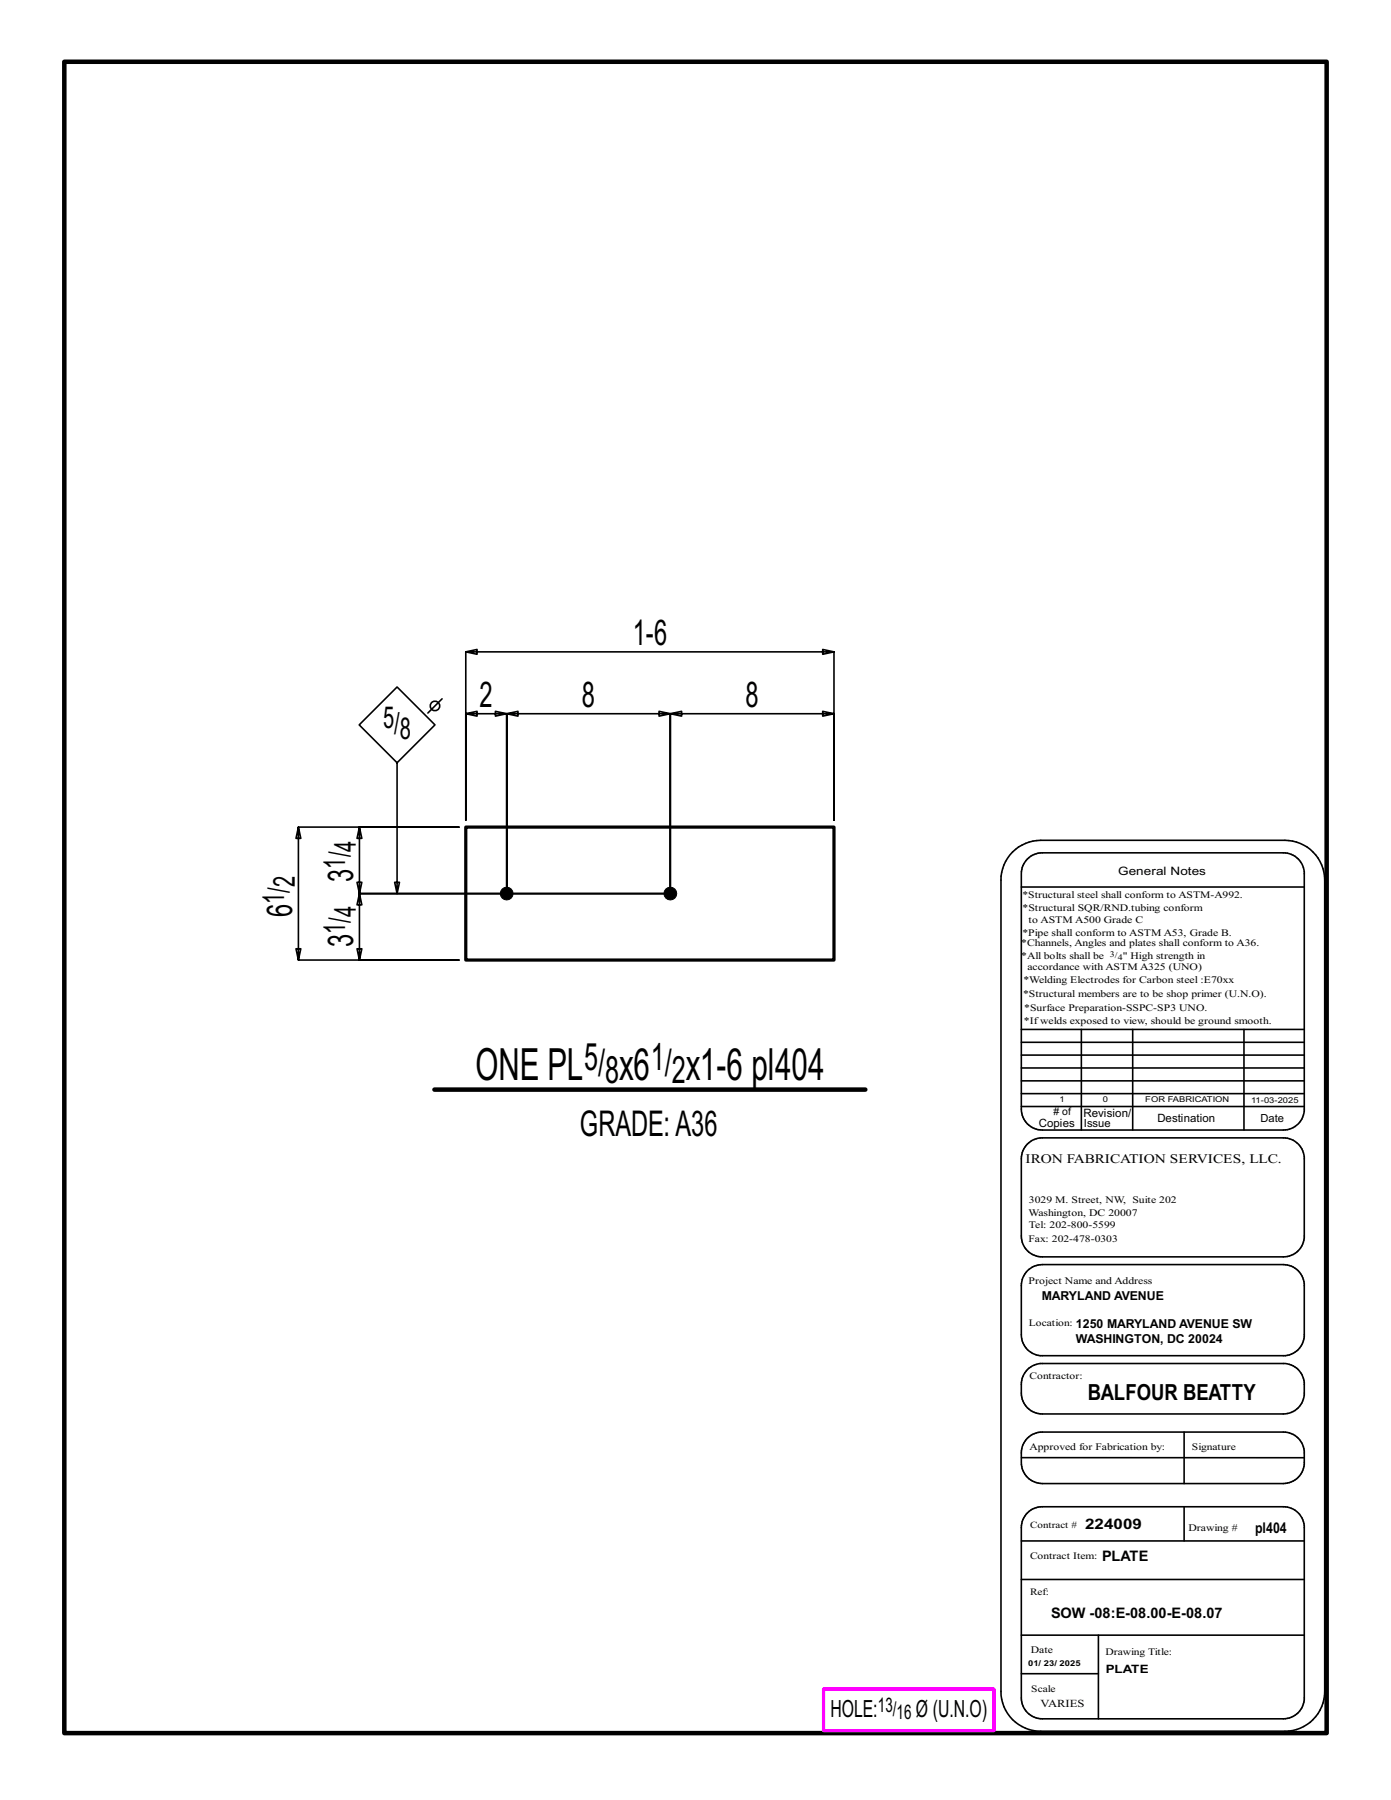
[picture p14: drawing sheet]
<svg xmlns="http://www.w3.org/2000/svg" width="216mm" height="279mm" viewBox="0 0 216 279" stroke-linecap="round" stroke-linejoin="round" font-family="sans-serif">
<defs><g id="words">
<g font-size="6.9">
<text x="73.8" y="167.6">ONE PL</text>
<text x="96.1" y="167.6">x6</text>
<text x="106.4" y="167.6">x1-6 pl404</text>
</g>
<g font-size="5.9">
<text x="90.7" y="166">5/</text>
<text x="101" y="166">1/</text>
<text x="93.9" y="168.1">8</text>
<text x="104.3" y="168.1">2</text>
</g>
<g font-size="5.5">
<text x="98.2" y="100.2">1-6</text>
<text x="74.4" y="109.8">2</text>
<text x="90.3" y="109.8">8</text>
<text x="115.7" y="109.8">8</text>
<text x="54.8" y="136.9" transform="rotate(-90 54.8 136.9)">3</text>
<text x="45.3" y="142.3" transform="rotate(-90 45.3 142.3)">6</text>
<text x="54.8" y="147.1" transform="rotate(-90 54.8 147.1)">3</text>
<text x="90" y="176.3">GRADE:A36</text>
</g>
<g font-size="4.7">
<text x="59.5" y="113">5/</text>
<text x="62.1" y="114.7">8</text>
<text x="45.7" y="137.7" transform="rotate(-90 45.7 137.7)">2</text>
<text x="53.6" y="134.8" transform="rotate(-90 53.6 134.8)">1/</text>
<text x="55.2" y="132.2" transform="rotate(-90 55.2 132.2)">4</text>
<text x="44.1" y="140.3" transform="rotate(-90 44.1 140.3)">1/</text>
<text x="55.2" y="142.4" transform="rotate(-90 55.2 142.4)">4</text>
<text x="53.6" y="145" transform="rotate(-90 53.6 145)">1/</text>
</g>
<g font-size="3.7">
<text x="128.9" y="266.6">HOLE:</text>
<text x="142.2" y="266.6">Ø (U.N.O)</text>
</g>
<text font-size="3.4" x="168.8" y="217.4">BALFOUR BEATTY</text>
<g font-size="3.1">
<text x="136.3" y="265.8">13/</text>
<text x="139.2" y="266.9">16</text>
</g>
<g font-size="2.3">
<text x="168.4" y="237.3">224009</text>
<text x="194.8" y="238">pl404</text>
<text x="171" y="242.3">PLATE</text>
<text x="163.1" y="251.2">SOW -08:E-08.00-E-08.07</text>
</g>
<text font-size="2" x="159.2" y="180.5">IRON FABRICATION SERVICES, LLC.</text>
<g font-size="1.9">
<text x="161.7" y="201.8">MARYLAND AVENUE</text>
<text x="167" y="208.5">WASHINGTON, DC 20024</text>
<text x="167" y="206.1">1250 MARYLAND AVENUE SW</text>
</g>
<g font-size="1.8">
<text x="173.6" y="135.8">General Notes</text>
<text x="168.2" y="173.3">Revision/</text>
<text x="161.2" y="174.9">Copies</text>
<text x="179.6" y="174.2">Destination</text>
<text x="171.6" y="259.7">PLATE</text>
</g>
<g font-size="1.7">
<text x="168.2" y="174.9">Issue</text>
<text x="195.7" y="174.2">Date</text>
<text x="161.5" y="265">VARIES</text>
</g>
<g font-size="1.6">
<text x="158.7" y="141.5">*Structural SQR/RND.tubing conform</text>
<text x="159.7" y="143.3">to ASTM A500 Grade C</text>
<text x="158.5" y="146.9">*Channels, Angles and plates shall conform to A36.</text>
<text x="158.5" y="148.8">*All bolts shall be</text>
<text x="158.7" y="145.2">*Pipe shall conform to ASTM A53, Grade B.</text>
<text x="174.3" y="148.8">&quot; High strength in</text>
<text x="158.8" y="154.8">*Structural members are to be shop primer (U.N.O).</text>
<text x="158.9" y="152.7">*Welding Electrodes for Carbon steel :E70xx</text>
<text x="159.5" y="150.6">accordance with ASTM A325 (UNO)</text>
<text x="158.9" y="158.9">*Ifwelds exposed to view, should be ground smooth.</text>
<text x="159" y="157">*Surface Preparation-SSPC-SP3 UNO.</text>
<text x="163.5" y="173.1"># of</text>
<text x="159.7" y="188.7">Washington, DC 20007</text>
<text x="159.7" y="190.6">Tel: 202-800-5599</text>
<text x="159.7" y="186.8">3029 M. Street, NW, Suite 202</text>
<text x="159.7" y="199.3">Project Name and Address</text>
<text x="159.8" y="225.1">Approved for Fabrication by:</text>
<text x="184.5" y="237.6">Drawing #</text>
<text x="160" y="256.6">Date</text>
</g>
<g font-size="1.5">
<text x="158.7" y="139.4">*Structural steel shall conform to ASTM-A992.</text>
<text x="159.7" y="192.7">Fax: 202-478-0303</text>
<text x="159.7" y="205.8">Location:</text>
<text x="159.8" y="214">Contractor:</text>
<text x="185" y="225.1">Signature</text>
<text x="159.9" y="237.1">Contract #</text>
<text x="159.9" y="241.9">Contract Item:</text>
<text x="159.9" y="247.6">Ref:</text>
<text x="171.6" y="256.9">Drawing Title:</text>
<text x="160.1" y="262.7">Scale</text>
</g>
<g font-size="1.3">
<text x="172.3" y="148.5">3/</text>
<text x="173.5" y="149">4</text>
</g>
<g font-size="1.2">
<text x="164.5" y="171.1">1</text>
<text x="171.2" y="171.1">0</text>
<text x="177.8" y="171.1">FOR FABRICATION</text>
<text x="194.2" y="171.2">11-03-2025</text>
<text x="159.6" y="258.7">01/ 23/ 2025</text>
</g>
</g></defs>
<g fill="none" stroke="#000" stroke-width=".25">
<path d="M61.6 118.4l5.9-5.9-5.9-5.9-5.9 5.9 5.9 5.9v20.3l-.3-1.7h.7l-.4 1.7M68.6 108.5l-2.2 2.2M72.3 101.2l1.7 .4v-.8l-1.7 .4h57.1l-1.7 .4v-.8l1.7 .4v26.1v-16.5l-1.7-.4v.8l1.7-.4h-25.4l1.8-.4v.8l-1.8-.4v27.9v-27.9l-1.7-.4v.8l1.7-.4h-25.4l1.8-.4v.8l-1.8-.4v27.9v-27.9l-1.7-.4v.8l1.7-.4h-6.3l1.7-.4v.8l-1.7-.4v16.5zM46.3 128.4l.4 1.7h-.8l.4-1.7h24.9h-15.4l-.4 1.7h.8l-.4-1.7v10.3l-.4-1.7h.8l-.4 1.7h48.2h-48.2l-.4 1.8h.8l-.4-1.8v10.3l-.4-1.7h.8l-.4 1.7h15.4h-24.9l.4-1.7h-.8l.4 1.7zM157.2 132.3a6.3 6.3 0 0 1 4.3-1.9h37.9a6.2 6.2 0 0 1 6.2 6.2v126a6.2 6.2 0 0 1-6.2 6.1h-37.9a6.1 6.1 0 0 1-6.1-6.1v-126a6.1 6.1 0 0 1 1.8-4.3zM158.5 137.7h43.9M159.5 133.3a3.3 3.3 0 0 1 2.3-.9h37.4a3.3 3.3 0 0 1 3.2 2.9v37.2a3.2 3.2 0 0 1-3.2 2.9h-37.4a3.2 3.2 0 0 1-3.3-3.2v-36.6a3.2 3.2 0 0 1 1-2.3zM158.5 159.8h43.9M167.8 159.8v15.6M175.8 159.8v15.6M193.1 159.8v15.6M158.5 165.8h43.9"/>
<path d="M158.5 167.8h43.9M158.5 163.8h43.9M158.5 161.8h43.9M158.5 171.8h43.9M158.5 169.8h43.9M159.5 177.6a3.3 3.3 0 0 1 2.3-1h37.4a3.3 3.3 0 0 1 3.2 3v12.6a3.3 3.3 0 0 1-3.2 2.9h-37.4a3.2 3.2 0 0 1-3.3-3.2v-12a3.2 3.2 0 0 1 1-2.3zM159.5 197.2l1-.7 1.3-.2h37.4a3.3 3.3 0 0 1 3.2 2.9v8.3a3.2 3.2 0 0 1-2.9 2.9h-38.1a3.3 3.3 0 0 1-2.9-3.2v-8l.3-.9zM159.5 212.6l.7-.6 1.2-.4h37.8a3.2 3.2 0 0 1 3.2 3v2a3.3 3.3 0 0 1-3.2 2.9h-37.4a3.2 3.2 0 0 1-3.3-3.3v-1.3a3.3 3.3 0 0 1 1-2.3zM158.5 239.2h43.9M158.5 226.3h43.9M159.5 234.8a3.3 3.3 0 0 1 2.3-.9h37.4a3.3 3.3 0 0 1 3.2 2.9v27.1a3.3 3.3 0 0 1-3.2 2.9h-37.4a3.2 3.2 0 0 1-3.3-3.2v-26.5a3.2 3.2 0 0 1 1-2.3zM159.5 223.2a3.3 3.3 0 0 1 2.3-.9h37.4a3.3 3.3 0 0 1 3.2 2.9v2.1a3.3 3.3 0 0 1-3.2 3h-37.4a3.3 3.3 0 0 1-3.3-3.3v-1.5a3.2 3.2 0 0 1 1-2.3z"/>
<path d="M183.8 222.3v8M183.8 233.9v5.3M158.5 245.2h43.9M158.5 259.8h12M158.5 253.8h43.9M170.5 253.8v13"/>
<circle cx="67.5" cy="109.6" r=".74"/>
</g>
<path d="M10 9.6h195.9v259.4h-195.9zM67.4 169.1h66.9" fill="none" stroke="#000" stroke-width=".7"/>
<path d="M127.8 262.2h26.5v6.4h-26.5z" fill="none" stroke="#f0f" stroke-width=".5"/>
<g fill="#000" stroke="#000" stroke-width=".16">
<circle cx="78.6" cy="138.7" r=".99"/>
<circle cx="104" cy="138.7" r=".99"/>
</g>
<path d="M72.3 128.4h57.1v20.6h-57.1z" fill="none" stroke="#000" stroke-width=".5"/>
<use href="#words"/>
</svg>
